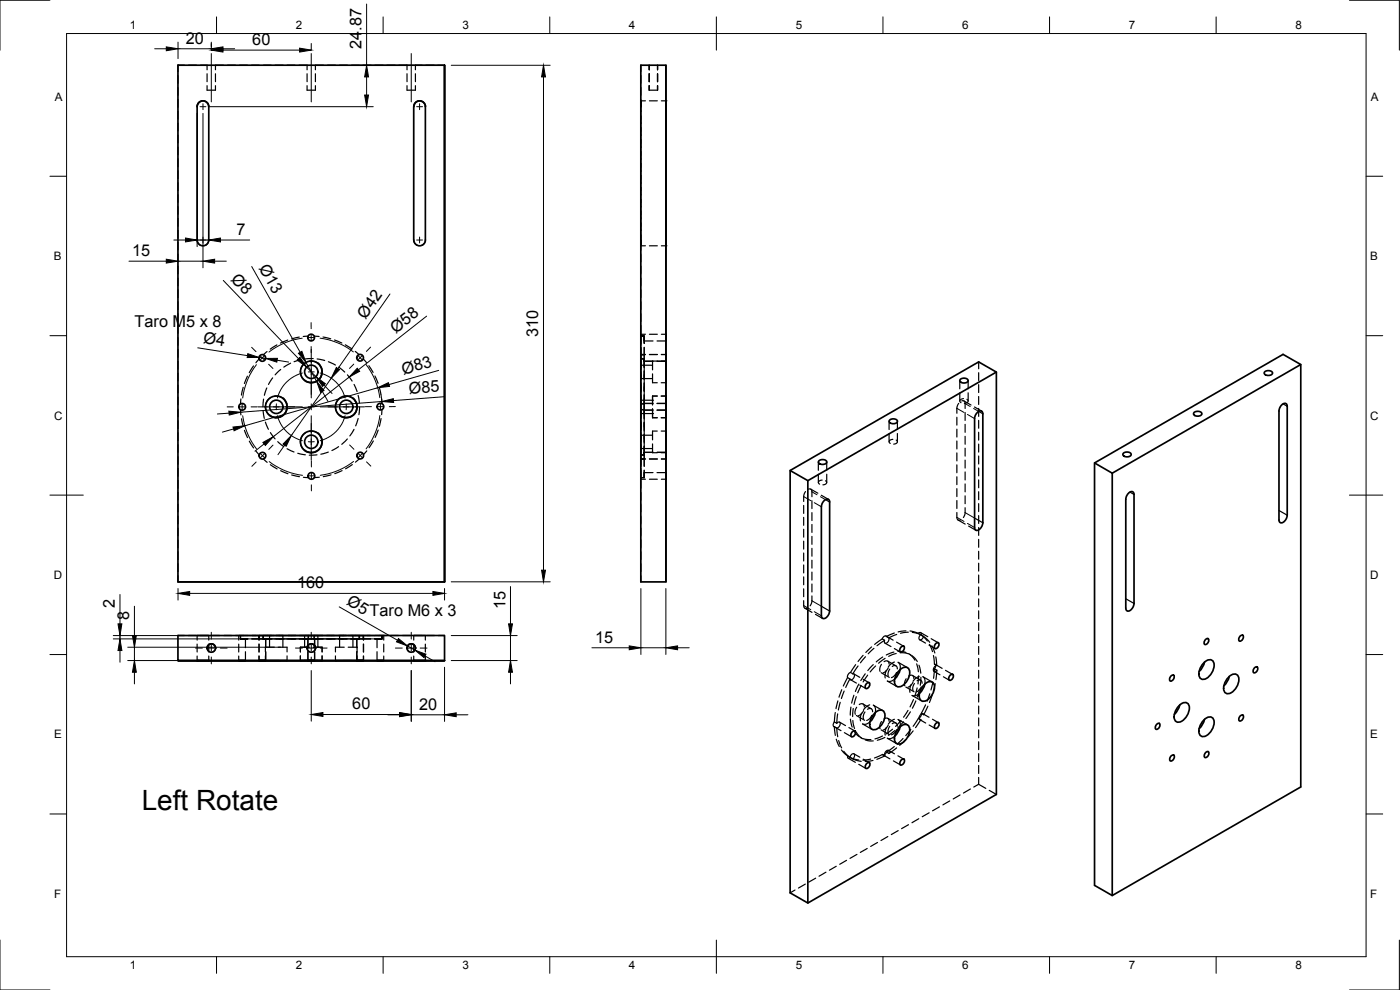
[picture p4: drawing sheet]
<svg xmlns="http://www.w3.org/2000/svg" width="420mm" height="297mm" viewBox="0 0 420 297" stroke-linecap="round" stroke-linejoin="round" font-family="sans-serif">
<defs><g id="words">
<text font-size="8.4" x="42.5" y="243.1">Left Rotate</text>
<g font-size="4.9">
<text x="55.8" y="13.1">20</text>
<text x="75.7" y="13.5">60</text>
<text x="108.5" y="14.7" transform="rotate(-90 108.5 14.7)">24.87</text>
<text x="70.9" y="70.5">7</text>
<text x="39.7" y="76.8">15</text>
<text x="69.1" y="84" transform="rotate(46 69.1 84)">Ø8</text>
<text x="77.6" y="80.3" transform="rotate(61 77.6 80.3)">Ø13</text>
<text x="109.7" y="95.9" transform="rotate(-55 109.7 95.9)">Ø42</text>
<text x="40.4" y="98">Taro M5 x 8</text>
<text x="118.7" y="100.1" transform="rotate(-38 118.7 100.1)">Ø58</text>
<text x="161.5" y="101.1" transform="rotate(-90 161.5 101.1)">310</text>
<text x="60.9" y="102.9" transform="rotate(9 60.9 102.9)">Ø4</text>
<text x="121.1" y="112.4" transform="rotate(-16 121.1 112.4)">Ø83</text>
<text x="122.8" y="118.2" transform="rotate(-4 122.8 118.2)">Ø85</text>
<text x="89.2" y="176.5">160</text>
<text x="34.5" y="182.3" transform="rotate(-90 34.5 182.3)">2</text>
<text x="38.8" y="185.9" transform="rotate(-90 38.8 185.9)">8</text>
<text x="103.8" y="181.3" transform="rotate(30 103.8 181.3)">Ø5</text>
<text x="110.9" y="184.8">Taro M6 x 3</text>
<text x="151.7" y="182.7" transform="rotate(-90 151.7 182.7)">15</text>
<text x="178.6" y="192.8">15</text>
<text x="105.7" y="212.8">60</text>
<text x="125.8" y="212.9">20</text>
</g>
<g font-size="3.5">
<text x="39" y="8.8">1</text>
<text x="88.8" y="8.8">2</text>
<text x="138.8" y="8.8">3</text>
<text x="188.7" y="8.8">4</text>
<text x="238.8" y="8.8">5</text>
<text x="288.7" y="8.8">6</text>
<text x="338.8" y="8.8">7</text>
<text x="388.8" y="8.8">8</text>
<text x="16.4" y="30.2">A</text>
<text x="411.4" y="30.2">A</text>
<text x="16.2" y="78">B</text>
<text x="411.2" y="78">B</text>
<text x="16.2" y="125.9">C</text>
<text x="411.2" y="125.9">C</text>
<text x="16.2" y="173.7">D</text>
<text x="411.2" y="173.7">D</text>
<text x="16.2" y="221.6">E</text>
<text x="411.2" y="221.6">E</text>
<text x="16.2" y="269.4">F</text>
<text x="411.2" y="269.4">F</text>
<text x="39" y="290.8">1</text>
<text x="88.8" y="290.8">2</text>
<text x="138.8" y="290.8">3</text>
<text x="188.7" y="290.8">4</text>
<text x="238.8" y="290.8">5</text>
<text x="288.7" y="290.8">6</text>
<text x="338.8" y="290.8">7</text>
<text x="388.8" y="290.8">8</text>
</g>
</g></defs>
<!-- layer: Visible -->
<g fill="none" stroke="#000" stroke-width=".51">
<path d="M133.4 19.6h-80v155h80M133.4 19.6v155zM192.3 19.6h7.6v155h-7.6zM199.9 19.6v155M59.7 30.8a1.75 1.75 0 0 1 1.9-.4 1.75 1.75 0 0 1 1.1 1.6v40a1.75 1.75 0 0 1-1.8 1.8 1.75 1.75 0 0 1-1.7-1.8v-40zM127.7 32v40M127.7 32a1.76 1.76 0 0 0-1.8-1.7 1.76 1.76 0 0 0-1.7 1.7v40a1.75 1.75 0 0 0 1.7 1.8 1.75 1.75 0 0 0 1.8-1.8M199.9 32v40M199.9 30.3v1.7zM199.9 72v1.8zM84.9 119.5a3.2 3.2 0 0 1 .6 4.6 3.2 3.2 0 0 1-4.6 .5M95.4 109a3.2 3.2 0 0 1 .6 4.6 3.2 3.2 0 0 1-4.6 .5"/>
<path d="M105.9 119.5a3.2 3.2 0 0 1 .6 4.6 3.2 3.2 0 0 1-4.6 .5M199.9 108.4v6.4M199.9 106.4v2zM199.9 100.3v2zM199.9 106.3v2zM288.1 113.9a1.54 1.54 0 0 1 2.5 .3 1.45 1.45 0 0 1-2.6 0zM299 111.6v126.8l-56.6 32.5-5.3-3v-126.7l56.6-32.6 5.3 3-56.6 32.6M379.5 111.7a1.54 1.54 0 0 1 2.4 .2 1.45 1.45 0 0 1-2.5 0zM390.4 109.4v126.7l-56.6 32.6-5.3-3.1v-126.7l56.6-32.6 5.3 3.1-56.6 32.6M95.4 130a3.2 3.2 0 0 1 .6 4.6 3.2 3.2 0 0 1-4.6 .5M199.9 121.1v-2.3v6.5v-2.2M199.9 135.7v2z"/>
<path d="M199.9 121.1v2zM199.9 121v2zM199.9 129.3v6.4M245.7 138.3a1.54 1.54 0 0 1 2.4 .3 1.45 1.45 0 0 1-2.5 0zM266.9 126.1a1.54 1.54 0 0 1 2.4 .3 1.45 1.45 0 0 1-2.5 0zM328.5 138.9l5.3 3.1v126.7M337.1 136.1a1.54 1.54 0 0 1 2.4 .3 1.45 1.45 0 0 1-2.5 0zM358.3 123.9a1.54 1.54 0 0 1 2.4 .2 1.45 1.45 0 0 1-2.5 0zM383.8 123.3v32.7M386.3 121.9a.75 .75 0 0 0-.4-.8 .75 .75 0 0 0-.8 .1l-.8 .7-.5 1.4M386.3 121.9v32.7l-.5 1.4a1.05 1.05 0 0 1-.8 .9 1.05 1.05 0 0 1-1.1-.5l-.1-.4M199.9 141.8v2z"/>
<path d="M237.1 141.2l5.3 3v126.7M246.5 152v32.7a.75 .75 0 0 0 .4 .8 .75 .75 0 0 0 .8-.1l.8-.7 .5-1.4M249 150.6a.75 .75 0 0 0-.4-.8 .75 .75 0 0 0-.9 .1l-.7 .7-.5 1.4M249 150.6v32.7M292.5 158.3v-32.7l.5-1.5a1.05 1.05 0 0 1 .8-.8 1.05 1.05 0 0 1 1.1 .4l.1 33.1-.6 1.5a1.05 1.05 0 0 1-.8 .8 1.05 1.05 0 0 1-1.1-.4v-.4M338.7 147.9a.9 .9 0 0 1 1.6 0v33.2l-.5 1.4a1.05 1.05 0 0 1-.8 .8 1.05 1.05 0 0 1-1.1-.4v-33.1l.2-1zM53.4 174.6h80M53.4 198.2h80h-80v-7.5h80v7.5M59.2 198.2h3.5M62.2 194.4a1.26 1.26 0 0 1 1.2-1.2 1.26 1.26 0 0 1 1.3 1.2M71.7 198.2h2zM77.7 198.2h2z"/>
<path d="M79.7 198.2h6.5M92.2 194.4a1.26 1.26 0 0 1 1.2-1.2 1.26 1.26 0 0 1 1.3 1.2M92.4 198.2h2zM92.5 198.2h2zM94.4 198.2h2.3h-6.5h2.2M107.1 198.2h2zM107.1 198.2h-6.4M113.2 198.2h2zM122.2 194.4a1.26 1.26 0 0 1 1.2-1.2 1.26 1.26 0 0 1 1.3 1.2M124.2 198.2h3.5M270.4 194.1l.8-.2a1.16 1.16 0 0 1-1 1.7l-.1-.8zM280.8 193.1l.8-.3a1.16 1.16 0 0 1-1 1.8l-.2-.8z"/>
<path d="M361.1 199.1a1.92 1.92 0 0 1 3.1-.6 4.4 4.4 0 0 1-3.1 5.4 1.6 1.6 0 0 1-1.2-2.3l.4-1.3zM361.5 198.7l-.6 1.5-1 1.3M361.8 191.9l.8-.3a1.16 1.16 0 0 1-1 1.8l-.2-.8zM372.2 190.9l.8-.3a1.16 1.16 0 0 1-1 1.7l-.2-.8zM255.8 219.6l.8-.3a1.16 1.16 0 0 1-1 1.7l-.2-.8zM260.1 205.1l.7-.3a1.16 1.16 0 0 1-1 1.8l-.1-.8zM262.3 214.2a1.92 1.92 0 0 1 3.1-.6 4.4 4.4 0 0 1-3.1 5.4 1.6 1.6 0 0 1-1.2-2.3l.4-1.3zM262.7 213.8l-.6 1.5-1 1.3M269.7 201.3a1.92 1.92 0 0 1 3.1-.5 4.4 4.4 0 0 1-3.1 5.3 1.6 1.6 0 0 1-1.2-2.3l.4-1.3zM269.7 218.5a1.92 1.92 0 0 1 3.1-.6 4.4 4.4 0 0 1-3.1 5.4 1.6 1.6 0 0 1-1.2-2.3l.4-1.3zM270.1 200.9l-.6 1.5-1 1.3M270.1 218.1l-.6 1.5-1 1.3"/>
<path d="M277.2 205.6a1.92 1.92 0 0 1 3-.5 4.4 4.4 0 0 1-3.1 5.3 1.6 1.6 0 0 1-1.2-2.3l.5-1.3zM277.6 205.2l-.6 1.6-1 1.2M280.9 217.1l.7-.3a1.16 1.16 0 0 1-1 1.7l-.1-.8zM285.2 202.6l.7-.3a1.16 1.16 0 0 1-1 1.8l-.1-.8zM347.1 217.3l.8-.2a1.16 1.16 0 0 1-1 1.7l-.1-.8zM351.4 202.8l.8-.2a1.16 1.16 0 0 1-1 1.7l-.2-.8zM353.7 211.9a1.92 1.92 0 0 1 3-.5 4.4 4.4 0 0 1-3.1 5.3 1.6 1.6 0 0 1-1.2-2.3l.5-1.3zM354.1 211.5l-.6 1.5-1.1 1.3M361.1 216.3a1.92 1.92 0 0 1 3.1-.6 4.4 4.4 0 0 1-3.1 5.3 1.6 1.6 0 0 1-1.2-2.3l.4-1.3zM361.5 215.8l-.6 1.6-1 1.2M368.5 203.4a1.92 1.92 0 0 1 3.1-.6 4.4 4.4 0 0 1-3.1 5.4 1.6 1.6 0 0 1-1.2-2.3l.4-1.3zM368.9 203l-.6 1.5-1 1.3"/>
<path d="M372.2 214.8l.8-.2a1.16 1.16 0 0 1-1 1.7l-.2-.8zM376.5 200.4l.8-.3a1.16 1.16 0 0 1-1 1.7l-.2-.8zM260.1 229.1l.8-.3a1.16 1.16 0 0 1-1 1.7l-.2-.8zM270.5 228l.8-.2a1.16 1.16 0 0 1-1 1.7l-.2-.8zM351.5 226.8l.7-.2a1.16 1.16 0 0 1-1 1.7l-.1-.8zM361.8 225.8l.8-.3a1.16 1.16 0 0 1-1 1.8l-.2-.8z"/>
<circle cx="78.7" cy="107.4" r="1.01"/>
<circle cx="93.4" cy="101.3" r="1.01"/>
<circle cx="93.4" cy="111.6" r="2"/>
<circle cx="93.4" cy="111.6" r="3.2"/>
<circle cx="108.1" cy="107.3" r="1.01"/>
<circle cx="72.7" cy="122.1" r="1.01"/>
<circle cx="78.8" cy="136.7" r="1.01"/>
<circle cx="82.9" cy="122.1" r="2"/>
<circle cx="82.9" cy="122.1" r="3.2"/>
<circle cx="93.4" cy="132.6" r="2"/>
<circle cx="93.4" cy="132.6" r="3.2"/>
<circle cx="103.9" cy="122.1" r="2"/>
<circle cx="103.9" cy="122.1" r="3.2"/>
<circle cx="108.1" cy="136.7" r="1.01"/>
<circle cx="114.2" cy="122" r="1.01"/>
<circle cx="93.5" cy="142.8" r="1.01"/>
<circle cx="63.4" cy="194.4" r="1.26"/>
<circle cx="93.4" cy="194.4" r="1.26"/>
<circle cx="123.4" cy="194.4" r="1.26"/>
</g>
<!-- layer: Hidden -->
<g fill="none" stroke="#000" stroke-width=".36">
<path d="M55.4 19.6h-2v1.9M56.6 19.6h2.4M60.2 19.6h1.9v1.3M67.1 19.6h-2.4v1.3M68.3 19.6h2.4M71.9 19.6h2.3M75.4 19.6h2.4M79 19.6h2.4M82.6 19.6h2.4M86.1 19.6h2.4M89.7 19.6h2.5v1.3M97.1 19.6h-2.4v1.3"/>
<path d="M98.3 19.6h2.4M101.9 19.6h2.3M105.4 19.6h2.4M109 19.6h2.4M112.6 19.6h2.4M116.1 19.6h2.4M119.7 19.6h2.5v1.3M126.7 19.6h-2v1.3M127.8 19.6h2.4M131.4 19.6h2M192.3 19.6v1.9M194.8 19.6v1.3"/>
<path d="M197.3 19.6v1.3M53.4 22.7v2.3M53.4 26.2v2.4M53.4 29.8v2.4M53.4 33.4v2.4M53.4 36.9v2.4M62.1 25.7v1.4h2.6v-1.4M62.1 22.1v2.4M64.7 22.1v2.4M92.2 25.7v1.4h2.5v-1.4M92.2 22.1v2.4M94.7 22.1v2.4"/>
<path d="M122.2 25.7v1.4h2.5v-1.4M122.2 22.1v2.4M124.7 22.1v2.4M192.3 30.3v1.7zM192.3 30.3h1.4M192.3 22.7v2.3M192.3 26.2v2.4M192.3 29.8v42.2M194.8 25.7v1.4h2.5v-1.4M194.8 22.1v2.4M194.9 30.3h2.4M197.3 22.1v2.4"/>
<path d="M198.5 30.3h1.4M53.4 40.5v2.4M53.4 44.1v2.4M53.4 47.7v2.3M53.4 51.2v2.4M53.4 54.8v2.4M53.4 58.4v2.4M53.4 61.9v2.4M53.4 65.5v2.4M53.4 69.1v2.4M53.4 72.7v2.3M53.4 76.2v2.4"/>
<path d="M53.4 79.8v2.4M59.2 72l.2 .9 .9 .7M62.7 72l-.3 .9-.9 .7M124.2 72l.3 1 .8 .6M127.7 72l-.3 1-.9 .6M192.3 72v1.8zM192.3 73.8h1.4M192.3 72.7v2.3M192.3 76.2v2.4M192.3 79.8v2.4M194.9 73.8h2.4M198.5 73.8h1.4"/>
<path d="M53.4 83.4v2.4M53.4 87v2.3M53.4 90.5v2.4M53.4 94.1v2.4M53.4 97.7v2.4M192.3 83.4v2.4M192.3 87v2.3M192.3 90.5v2.4M192.3 94.1v2.4M192.3 97.7v2.4M53.4 101.2v2.4M53.4 104.8v2.4"/>
<path d="M53.4 108.4v2.4M53.4 112v2.3M53.4 115.5v2.4M53.4 119.1v2.4M72.3 119.7l-.1 1.5M73 116.2l-.5 2.3M74.3 112.9l-1 2.2M76.1 109.8l-1.3 2M77.8 107.7l-1 1.1M79.1 119.7l-.2 2.4M80.1 116.4l-.8 2.2M80.1 105.5l-1.1 1"/>
<path d="M81.2 119.3l-.9 .8-.5 1M81.8 113.4l-1.2 1.9M82.3 118.9h1.2l1.4 .6M83.1 103.5l-2 1.3M84.2 110.9l-1.6 1.6M86.4 102l-2.2 .9M87.2 109l-2 1.2M89.8 101.1l-2.3 .6M90.2 111.8l.3 1.2 .9 1.2M90.5 107.9l-2.2 .6M91.7 108.8l-.9 .8-.5 1M92.5 100.8l-1.5 .2"/>
<path d="M92.8 108.4h1.2l1.4 .6M94 107.6l-2.3 .1M94.3 100.8l1.5 .2M95.2 107.7l2.3 .5M96.9 101.1l2.4 .5M98.6 108.5l2.1 1M100.4 102l2.2 .9M101.6 110.2l1.9 1.4M102.2 119.3l-.9 .8-.5 1M103.3 118.9h1.2l1.4 .6M103.7 103.4l2 1.3M104.3 112.5l1.4 1.8"/>
<path d="M106.3 115.3l.9 2.2M106.6 105.4l1.2 1M107.5 118.6l.3 2.3M109 107.7l1 1.1M110.7 109.7l1.3 2M112.5 112.8l1 2.2M113.8 116.1l.5 2.4M114.5 119.6l.1 1.5M192.3 106.5v1.2M192.3 112.2v1.4M192.3 119.1v2.4v-1.4h3.5M192.3 100.3v.5z"/>
<path d="M192.3 119.7v4.8M192.3 116v4.9M192.3 112.4v4.8M192.3 108.8v4.8M192.3 110v-2.4h1v2.4M192.3 106.4v1.3M192.3 118.6v2.5M192.3 117.4v-2.4v2.4M192.3 111.4v2.4M192.3 107.7v2.5M192.3 104.2v2.2M192.3 100.8v2.2"/>
<path d="M192.3 107.7v2.6M192.3 111.5v2.4M192.3 118.6v2.6M192.3 104.3v2.2M192.3 113.6h3.5M192.3 106.4h1.4M192.3 100.3h1.4M192.3 106.3h1.4M192.3 101.2v2.4M192.3 104.8v2.4M192.3 108.4v2.4M192.3 112v2.3"/>
<path d="M192.3 115.5v2.4M192.3 107.7h1M192.3 106.5h1M193.3 106.5v1.9v-.7M193.3 100.8v1.5zM193.3 104.2v4.1v-.6M193.3 118.6v2.5M193.3 117.4v-2.4v2.4M193.3 111.4v2.4M193.3 107.7v2.5M193.3 100.8v2.2zM193.3 104.3v2.2"/>
<path d="M193.3 107.7v2.6M193.3 111.5v2.4M193.3 118.6v2.6M193.3 119.7v4.8M193.3 116v4.9M193.3 112.4v4.8M193.3 108.8v4.8M193.3 100.8h-1h1M193.3 108.4l6.6-.1-2.7 .1M193.3 108.4h2.7M193.3 102.3h2.7M194.9 106.4h2.4"/>
<path d="M194.9 100.3h2.4M194.9 106.3h2.4M195.8 109.6h-3.5v1.4M195.8 112.2v2.6h1.5M195.8 108.3v2.7M197.2 102.3h2.7M197.3 118.8h-1.5v2.7M198.4 114.8h1.5M198.4 118.8h1.5M198.5 106.4h1.4M198.5 100.3h1.4M198.5 106.3h1.4"/>
<path d="M288 114.2v2.5M288 117.9v2.4M289.2 119.6a.75 .75 0 0 0-.9 .2 .75 .75 0 0 0 0 .9l.1 .1M290.2 119.8a.64 .64 0 0 1 .3 .8 .64 .64 0 0 1-.8 .4h-.3M290.6 114.2v2.5M290.6 117.9v2.4M293.7 108.6v2M293.7 111.8v2.4M293.7 115.4v2.4M293.7 119v2.4M53.4 122.7v2.4M53.4 126.2v2.4"/>
<path d="M53.4 129.8v2.4M53.4 133.4v2.4M53.4 137v2.3M72.2 123l.1 1.5M72.5 125.7l.5 2.3M73.4 129.1l.9 2.2M74.8 132.4l1.3 2M76.8 135.3l1 1.2M79 123.2l.3 2.3M79 137.7l1.2 1M79.7 126.6l.9 2.2M79.7 122.3l.3 1.2 .9 1.2"/>
<path d="M81.1 139.4l2.1 1.3M81.2 129.8l1.3 1.9M83.4 132.5l1.8 1.5M86.1 134.6l2.1 1M89.4 136l2.3 .5M90.2 132.8l.3 1.2 .9 1.2M91.7 129.8l-.9 .8-.5 1M92.8 129.4h1.2l1.4 .6M95.1 136.5l-2.3 .1M98.5 135.6l-2.2 .7M100.7 122.3l.3 1.2 .9 1.2M101.6 134l-2 1.2"/>
<path d="M104.2 131.7l-1.6 1.6M105.7 139.4l-2 1.3M106.2 128.8l-1.2 2M107.5 125.6l-.8 2.2M107.9 137.7l-1.2 1M107.9 122.1l-.2 2.3M110.1 135.3l-1 1.1M112 132.3l-1.2 2M113.5 129l-.9 2.2M114.4 125.6l-.6 2.3M114.6 122.9l-.1 1.5M192.3 130.6v1.4"/>
<path d="M192.3 133.2v1.4h3.5M192.3 136.4v1.3M192.3 121.2v1.8M192.3 125.7v2.4M192.3 126.9v4.8M192.3 130.5v4.9M192.3 134.2v2.4h1v-2.4M192.3 123.3v2.4M192.3 137.7v2.2v-2.2M192.3 121.1v1.8M192.3 136.5v1.2M192.3 123v2.6"/>
<path d="M192.3 129.1v-2.3v2.3M192.3 130.3v2.4M192.3 133.9v2.5zM192.3 130.3v2.3M192.3 122.9v2.6M192.3 130.6h3.5M192.3 137.7h1.4M192.3 123h3.7M192.3 126.2v2.4M192.3 129.8v2.4M192.3 133.4v2.4M192.3 137v2.3"/>
<path d="M192.3 136.4h1M192.3 121.1h1M192.3 122.9h1M193.3 135.7v4.2zM193.3 121.2v4.4M193.3 121.1v1.8M193.3 133.8v2.6zM193.3 130.3v2.3M193.3 129.1v-2.4v2.4M193.3 122.9v2.6M193.3 130.3v2.4M193.3 125.7v2.4"/>
<path d="M193.3 126.9v4.8M193.3 130.5v4.9M193.3 123.3v2.4M193.3 135.7h2.7M193.3 121.1h2.7M193.3 123.1h2.7M193.3 121h2.7M194.9 137.7h2.4M195.8 124.1h-3.5v-1.4v2.4M195.8 133.2v2.6h1.5M195.8 122.7v2.6h1.5M197.2 135.7h2.7l-1.5 .1"/>
<path d="M197.2 121.1h2.7v2h-2.7M197.2 121h2.7M197.2 123h2.7M197.3 129.3h-1.5v2.7M198.4 129.3h1.5M198.4 125.3h1.5M198.5 137.7h1.4M245.6 138.6v2.5M248.1 138.6v2.5M266.8 126.4v2.5M266.8 130.1v2.4M267.9 131.8a.71 .71 0 0 0-.9 .3 .71 .71 0 0 0 .2 .9"/>
<path d="M269 132a.62 .62 0 0 1 .3 .8 .62 .62 0 0 1-.8 .4l-.3 .1M269.3 126.4v2.5M269.3 130.1v2.4M287.2 125.2v2.4M287.2 128.8v2.3M287.2 132.3v2.4M287.2 135.9v2.4M287.2 139.5v2.3M287.7 121l-.5 1.2v1.8M288.6 120.3a.71 .71 0 0 1 .8 .1 .71 .71 0 0 1 .2 .7v1.5M289.3 120.3l2.1 1.2M289.6 123.8v2.3"/>
<path d="M289.6 127.3v2.4M289.6 130.9v2.4M289.6 134.5v2.3M289.6 138.1v2.3M292.5 122.1l2.1 1.2M293.7 122.5v2.4M293.7 126.1v2.4M293.7 129.7v2.4M293.7 133.3v2.3M293.7 136.8v2.4M53.4 140.5v2.4M53.4 144.1v2.4"/>
<path d="M53.4 147.7v2.4M53.4 151.3v2.3M53.4 154.8v2.4M53.4 158.4v2.4M84.2 141.2l2.2 .9M87.5 142.5l2.4 .5M91.1 143.2l1.5 .1M95.8 143.2l-1.5 .1M99.3 142.5l-2.3 .5M102.7 141.2l-2.2 .9M192.3 143.3v.5zM192.3 141.1v2.2"/>
<path d="M192.3 143.8h1.4M192.3 140.5v2.4M192.3 144.1v2.4M192.3 147.7v2.4M192.3 151.3v2.3M192.3 154.8v2.4M192.3 158.4v2.4M192.3 143.3h1M193.3 141.8v1.5zM193.3 141.1v2.2M193.3 141.8h2.7M194.9 143.8h2.4"/>
<path d="M197.2 141.8h2.7M198.5 143.8h1.4M241.2 151.6v2.4M241.2 155.2v2.4M241.2 158.8v2.4M241.7 147.5l-.5 1.2v1.8M242.7 146.8a.71 .71 0 0 1 .7 0 .71 .71 0 0 1 .3 .8v1.4M243.3 146.8l2.1 1.2M243.7 150.2v2.4M243.7 153.8v2.4M243.7 157.4v2.4M245.6 142.3v2.4"/>
<path d="M246.5 148.6l2.1 1.2M246.7 144a.75 .75 0 0 0-.8 .3 .75 .75 0 0 0-.1 .9l.2 .1M247.7 144.3a.62 .62 0 0 1 .4 .7 .62 .62 0 0 1-.8 .4l-.3 .1M248.1 142.3v2.4M287.2 153.8v1.4a.74 .74 0 0 0 .2 .8 .74 .74 0 0 0 .8 0M287.2 143.1v2.3M287.2 146.6v2.4M287.2 150.2v2.4M287.5 156l2.2 1.3M289.6 152.3v1.8l-.5 1.2M289.6 141.6v2.4M289.6 145.2v2.4"/>
<path d="M289.6 148.8v2.3M290.7 157.8l2.1 1.3M293.7 140.4v2.4M293.7 144v2.4M293.7 147.5v2.4M293.7 151.1v2.4M293.7 154.7v2.4M293.7 158.3v2.3M53.4 162v2.4M53.4 165.6v2.3M53.4 169.1v2.4M53.4 172.7v1.9"/>
<path d="M192.3 162v2.4M192.3 165.6v2.3M192.3 169.1v2.4M192.3 172.7v1.9M241.2 162.4v2.3M241.2 165.9v2.4M241.2 169.5v2.4M241.2 173.1v2.4M241.2 176.7v2.3M243.7 178.8l-.1 1.7-.5 1.3M243.7 160.9v2.4M243.7 164.5v2.4"/>
<path d="M243.7 168.1v2.4M243.7 171.6v2.4M243.7 175.2v2.4M293.7 161.8v2.4M293.7 165.4v2.4M293.7 169v2.4M293.7 172.5v2.4M293.7 176.1v2.4M293.7 179.7v2.4M53.4 190.7h1.9M56.5 190.7h2.4M59.2 190.7h3.5"/>
<path d="M59.2 190.7v1.4M59.2 193.3v2.3M59.2 196.8v1.4M60.1 190.7h2.3M62.1 194.4l.2 .7 .5 .4M62.7 190.7v1.4M62.7 193.3v2.3M62.7 196.8v1.4M63.6 190.7h2.4M64.7 194.4l-.2 .7-.5 .5M67.2 190.7h2.4M70.8 190.7h2.4"/>
<path d="M71.6 190.7v1.4M71.6 193.3v2.3M71.6 196.8v1.4M71.7 190.7h.5zM72.2 191.7h1.5zM72.2 190.7h4.5M72.2 191.7h2.2zM72.2 190.7v1v-1M73.7 191.7v2.6M73.7 195.5v2.7M77.7 193.3v2.3M77.7 196.8v1.4"/>
<path d="M77.8 190.7h1.2M77.8 190.7h-2.2h2.2M77.8 190.7l-.1 1.4M77.8 191.7h-2.2h4.1h-.7M77.8 191.7h2h-.8M77.8 190.7v1M77.9 190.7h2.4M79 190.7h2.6M79 191.7h2.6M79 190.7v1M79.7 198.2h.1M79.7 194.2h2.6"/>
<path d="M79.7 191.7v6.5M79.8 191.7v2.6M79.8 195.5v2.7M80.1 190.7h4.8M80.1 191.7h4.8M81.3 190.7h-2.4v1h2.4M81.5 190.7h2.4M82.3 190.7h-1.4v3.5M82.8 190.7h2.4M82.8 191.7h2.4M83.5 190.7h1.4M83.5 194.2h2.6v1.4"/>
<path d="M83.7 190.7h4.9M83.7 191.7h4.9M84.9 190.7v3.5M85.1 190.7h2.4M86.1 196.8v1.4M86.3 190.7h2.5h-2.4M86.3 191.7h2.5h-2.4M87.4 190.7h2.4M87.4 191.7h2.4M88.6 190.7h11.9M89.8 190.7h9.6M89.8 191.7h2.4"/>
<path d="M89.9 190.7h2.6M89.9 191.7h2.6M90 190.7h2.6M90 191.7h2.6M90.1 196.8v1.4M91 191.7h4.8M92.2 194.4l.2 .7 .4 .4M92.4 195.5v2.7h2v-2.7M92.4 191.7v2.6M92.4 195.5v2.7M92.5 191.7h1.8M92.5 190.7h1.8"/>
<path d="M92.5 190.7v1M92.6 191.7h1.7M92.6 190.7h1.7M92.6 190.7v1M92.8 190.7h-1.4v3.5M92.8 194.2h-2.7v1.4M94 190.7h1.4v3.5M94 194.2h2.7v1.4M94.3 190.7h2.5M94.3 191.7h2.5M94.3 190.7v1M94.3 190.7h2.6"/>
<path d="M94.3 191.7h2.6M94.4 191.7v2.6M94.4 195.5v2.7M94.6 191.7h4.8M94.7 194.4l-.2 .7-.5 .5M96.7 196.8v1.4M98 190.7h2.4M98 191.7h2.4M98.1 191.7h2.4M98.2 190.7h2.4M98.2 191.7h2.4M99.4 190.7h2.3"/>
<path d="M100.7 190.7h2.4M100.7 191.7h2.4M100.7 196.8v1.4M101.6 190.7h2.4M101.6 191.7h2.4M101.7 190.7h2.4M101.7 191.7h2.4M101.9 190.7h4.8M101.9 191.7h4.8M101.9 190.7h1.4M101.9 190.7v3.5M102.9 190.7h2.4"/>
<path d="M103.3 194.2h-2.6v1.4M104.5 190.7h1.4v3.5M104.5 194.2h2.7M105.2 190.7h2.6M105.2 191.7h2.6M105.2 190.7h2.7M105.2 191.7h2.7M105.5 190.7h2.4M105.5 191.7h2.4M106.5 190.7h2.4M107.1 191.7v2.6M107.1 191.7l.1 6.5-.1-2.7"/>
<path d="M107.8 191.7h-.7h4.2h-4.2h.8M107.8 190.7h1.2M107.8 190.7v1M107.9 190.7h1.2M107.9 190.7v1M109 190.7h2.2h-2.1M109 190.7l.1 1.4M109.1 193.3v2.3M109.1 196.8v1.4M109.1 190.7v1.4M110.1 190.7h4.5M112.4 190.7h2.2"/>
<path d="M112.4 191.7h2.2h-2.1M113.2 191.7h1.4zM113.2 191.7v2.6M113.2 195.5v2.7M113.6 190.7h2.4M114.6 190.7h.5zM114.6 191.7v-1v1M115.2 190.7v1.4M115.2 193.3v2.3M115.2 196.8v1.4M117.2 190.7h2.4M120.8 190.7h2.4"/>
<path d="M122.2 194.4l.1 .7 .5 .4M124.2 190.7h3.5M124.2 190.7v1.4M124.2 193.3v2.3M124.2 196.8v1.4M124.4 190.7h2.3M124.7 194.4l-.2 .7-.5 .5M127.7 190.7v1.4M127.7 193.3v2.3M127.7 196.8v1.4M127.9 190.7h2.4M131.5 190.7h1.9"/>
<path d="M241.2 180.2v1.5a.73 .73 0 0 0 .3 .7 .73 .73 0 0 0 .7 .1M241.6 182.5l2.1 1.2M244.7 184.3l2.2 1.3M256.8 199.4l-1.6 2.4M257.5 199.8l-1.6 2.4M259 196.6l-1.5 1.9M259.8 197l-1.6 1.9M261.6 194.1l-1.8 1.7M262.1 199.4l-1.7 1.8M262.3 194.5l-1.7 1.7M262.8 199.8l-1.7 1.8M264.5 199.3a2.49 2.49 0 0 0-.4 2.2"/>
<path d="M264.8 191.7l-2.3 1.6M264.8 191.7l.7 .4M264.9 197.1l-1.9 1.5M265.3 198.5a.9 .9 0 0 1 1-.2 .9 .9 0 0 1 .5 1M265.5 192.1l-2.3 1.6M265.6 193l1.8 1M265.6 197.5l-1.9 1.5M265.9 190.8l2.1 1.3M266 191a.83 .83 0 0 0-1.2 .7M266 191l.7 .4M266.4 198.4l2.5 1.4M266.7 191.4a1.07 1.07 0 0 1-.1 1.1 1.07 1.07 0 0 1-1.1 .4v-.8"/>
<path d="M267.8 200a.88 .88 0 0 1 1-.2 .88 .88 0 0 1 .5 .9M268.3 195.7l-2.3 .8M268.4 189.9l-2.4 1.1M268.4 194.6l1.8 1M268.4 198.6l-1 .6-.8 .9M269 196.1l-2.3 .8M269.1 192.7l2.1 1.2M269.1 190.4l-2.4 1M269.5 195.5l2.4 .3M269.5 198.7l2.9 1.6M269.6 198.8l.6 .9-.1 1.2M270.2 195.9l2.4 .3"/>
<path d="M271.9 189.3l-2.4 .3M272.6 189.7l-2.3 .3M272.7 196.1l.7 .4M272.9 196.3l1.7 1.8M273.1 189.3l2.5 .7M273.7 196.7l1.6 1.8M273.8 189.7l2.5 .7M275.1 199.2l.5 2.4M275.6 190l.1-.1a.49 .49 0 0 1 .7 0 .49 .49 0 0 1 .1 .6M275.6 190l.7 .4M275.8 199.6l.5 2.4M276 191.9l1.8 1.1"/>
<path d="M276.3 190.4l-.4 .7a.61 .61 0 0 0 .2 .9 .61 .61 0 0 0 .8-.5l.3-.6M276.3 189.8l2.1 1.2M276.5 190.5l1.8 1.8M276.5 190.5l.7 .4M277.2 190.9l1.8 1.8M278.8 193.6l1.8 1M279 193.3l.9 2.2M279.4 191.6l2.2 1.3M279.7 193.7l.9 2.2M280.1 196.7l.3 2.6M280.4 199.3a.82 .82 0 0 1 0 1.4M280.4 199.3l.7 .4"/>
<path d="M280.6 199.3l2.1 1.2M280.8 197.1l.3 2.6M281.1 199.7a1.13 1.13 0 0 0-.7 1.8l.8-.4M293.7 183.3v2.3M293.7 186.8v2.4M293.7 190.4v2.4M293.7 194v2.3M293.7 197.6v2.3M250.3 218l2.1 1.2M250.4 216.6l-.3 .5a.6 .6 0 0 0 .3 .9M250.4 218l.3 2.6M250.4 218l.7 .4"/>
<path d="M250.4 216.6l.7 .4M250.7 213.8l-.3 2.8M251.1 217l.1-.1a.6 .6 0 0 1 1 0 .6 .6 0 0 1-.2 .9l-.9 .6M251.1 218.4l.3 2.7M251.4 214.2l-.3 2.8M251.5 210.3l-.6 2.3M251.9 216.7l1.8 1M252.2 210.7l-.6 2.3M252.6 206.9l-.8 2.3M253.3 207.3l-.8 2.3M253.4 219.8l2.1 1.3M254.4 203.3l-1.3 2.5"/>
<path d="M254.4 203.3l.7 .4M254.8 218.3l1.8 1M255.1 203.7l-1.3 2.6M255.2 215.8l.6 2.4M255.2 203.9l1.8 1.1M255.2 201.8l-.7 .6-.1 .9M255.2 201.8l.7 .4M255.4 212.2l-.2 2.4M255.9 202.2a.76 .76 0 0 1 .6 .6 .76 .76 0 0 1-.4 .8 .57 .57 0 0 1-.5 .4 .57 .57 0 0 1-.5-.3M255.9 216.2l.6 2.4M256.1 212.6l-.2 2.4M256.2 202.2l1.8 1"/>
<path d="M256.3 208.6l-.7 2.4M256.3 219.3l.7 1 .9 .8M257 219.7l1.6 1.8M257 209l-.7 2.4M257 214.7l2.5 1.4M257.1 212.2a2.49 2.49 0 0 0-.4 2.1M257.7 205.3l-1 2.2M257.9 211.4a.89 .89 0 0 1 1-.2 .89 .89 0 0 1 .5 .9M258 205.6l1.8 1M258.4 205.7l-1 2.2M258.6 214l-.4 1.1v1.2M258.8 217.2l2.9 1.6"/>
<path d="M259 211.2l2.5 1.4M259.1 203.8l1.7 1.1M259.2 213.2l-.6 .9-1 .6M259.6 213.6a2.49 2.49 0 0 0-.4 2.1M259.7 202.2l-1.4 2M260.3 212.8a.9 .9 0 0 1 1.1-.2 .9 .9 0 0 1 .5 1M260.4 202.6l-1.4 2M261 211.5l-1.1 .6-.7 .8M261.1 216.6l-1.1 .7-1.1-.1M261.6 214.6l-.8 1.2-.7 .4M262.1 211.6l2.8 1.6M262.1 211.6l.6 .9v1.3"/>
<path d="M264.4 201.8l2.5 1.4M264.4 219l2.5 1.4M264.5 216.5a2.52 2.52 0 0 0-.4 2.1M265.3 215.7a.89 .89 0 0 1 1.1-.2 .89 .89 0 0 1 .4 1M266 201.1l-.3 1.1v1.2M266 218.3l-.3 1.1v1.2M266.3 204.3l2.8 1.7M266.4 215.5l2.5 1.4M266.6 200.3l-.9 1.2-.7 .4M266.6 217.5l-.9 1.2-.7 .3M267 200.8a2.46 2.46 0 0 0-.4 2.1M267 217.9a2.46 2.46 0 0 0-.4 2.2"/>
<path d="M267.8 217.1a.88 .88 0 0 1 1-.2 .88 .88 0 0 1 .5 1M267.9 218.8l-2 1.4M268.4 215.8l-1 .6-.8 .8M268.5 203.7l-1.1 .7h-1.1M268.6 219.2l-2 1.4M269.1 201.8l-.6 .9-1 .6M269.1 218.9l-.6 .9-1 .7M269.5 215.9l2.9 1.6M269.6 215.9l.6 .9-.1 1.3M270.4 216.2l-1.6 1.8M271.1 216.6l-1.6 1.8M271.8 206.1l2.5 1.5"/>
<path d="M271.9 203.7a2.39 2.39 0 0 0-.4 2.1M272.5 213.2l-1.3 2M272.7 202.8a.88 .88 0 0 1 1.1-.2 .88 .88 0 0 1 .5 1M273.2 213.6l-1.3 2M273.3 218.9l-1.5 1.8M273.4 205.4l-.3 1.1v1.2M273.7 208.6l2.8 1.7M273.9 202.7l2.4 1.4M274 204.7l-.6 .9-.9 .6M274 219.3l-1.5 1.8M274.2 209.9l-1.1 2.2M274.4 205.1a2.39 2.39 0 0 0-.4 2.1"/>
<path d="M274.8 210.3l-1 2.2M275.2 204.3a.89 .89 0 0 1 1-.2 .89 .89 0 0 1 .5 .9M275.3 206.4l-.7 2.4M275.6 215.5l-1.6 2.4M275.6 215.5l.8 .4M275.7 202.8l-.2 2.4M275.9 202.9l-1.1 .6-.8 .9M275.9 208l-1.1 .7h-1M275.9 206.8l-.6 2.4M276 215.9l1.8 1M276.4 215.9l-1.6 2.4M276.4 203.2l-.2 2.4"/>
<path d="M276.5 206.1l-.6 .9-.9 .6M276.5 214l-.1 .8-.8 .7M276.5 214l.7 .4M276.9 203l2.9 1.6M277 203.1l.6 .9-.1 1.2M277 214.2l1.8 1M277.2 214.4a.72 .72 0 0 0-.8-.2 .72 .72 0 0 0-.5 .7v.2a.54 .54 0 0 0-.1 .6 .54 .54 0 0 0 .6 .2M277.8 211.5l-1.3 2.5M278.5 211.9l-1.3 2.5M278.8 217.5l1.8 1.1M279 208.2l-.8 2.2M279.8 208.6l-.9 2.2"/>
<path d="M279.8 215.8l1.8 1M280 204.7l-.6 2.3M280.3 201.5l1.8 1M280.4 200.7l-.2 2.8M280.4 200.7l.8 .4M280.7 205.1l-.6 2.3M281.2 201.1l-.3 2.8M283.1 203.1l1.8 1M283.8 201.1l2.1 1.3M293.7 201.1v2.4M293.7 204.7v2.4M293.7 208.3v2.3"/>
<path d="M293.7 211.8v2.4M293.7 215.4v2.4M293.7 219v2.4M251 221.8l.9 2.2M251.7 222.2l.9 2.2M252.5 225l1.9 1.8M253.2 225.4l1.9 1.8M254.4 226.8a.5 .5 0 0 0 .2 .7 .5 .5 0 0 0 .6-.2M254.4 226.8l.7 .4M254.6 227.5l2.1 1.2M255.1 227.2l.2-.5a.65 .65 0 0 1 1-.5 .65 .65 0 0 1 0 1.1l-.4 .4 2.6 .7M255.2 227.3l2.5 .7"/>
<path d="M255.2 227.3l.7 .4M256.3 226.2l1.7 1M257.7 229.3l2.2 1.3M258.2 221.2l.7 .4M259 221.6l2.4 .3M259.1 227.8l1.8 1M259.7 222l2.4 .3M261.3 227.8l-2.3 .3M262 228.2l-2.3 .3M264.8 226.4l-2.4 1M264.8 226.4l.8 .4M264.9 220.8l-2.3 .9"/>
<path d="M264.9 226.5l2.2 1.2M265.6 226.8l-2.5 1M265.6 221.2l-2.3 .9M266.1 225.7l-.6 .7h-.7M266.1 225.7l.7 .4M266.3 221.5l2.8 1.6M266.7 225.1l1.7 1.1M266.8 226.1a.6 .6 0 0 0-.2-1 .6 .6 0 0 0-.8 .4l-.3 .7 .1 .6M268.1 228.3l2.2 1.2M268.4 224l-2.3 1.7M268.5 220.9l-1.1 .7-1.1-.1M269.1 224.4l-2.3 1.7"/>
<path d="M269.5 226.8l1.8 1M271 221.6l-1.7 1.6M271.7 222l-1.7 1.6M288.1 238.5l-2 1.2M291.2 236.7l-2 1.2M293.7 235.3l2.1 1.2M293.7 222.6v2.3M293.7 226.1v2.4M293.7 229.7v2.4M293.7 233.3v2M293.7 235.3l-1.5 .8M296.9 237.1l2.1 1.3"/>
<path d="M251 259.9l-2.1 1.2M254.1 258.1l-2.1 1.2M257.2 256.4l-2.1 1.1M260.3 254.6l-2.1 1.2M263.4 252.8l-2.1 1.2M266.4 251l-2 1.2M269.6 249.2l-2.1 1.2M272.6 247.4l-2 1.2M275.7 245.6l-2 1.3M278.8 243.9l-2 1.2M281.9 242.1l-2 1.2M285 240.3l-2 1.2"/>
<path d="M238.6 267l-1.5 .9M241.7 265.3l-2.1 1.2M244.8 263.5l-2.1 1.2M247.9 261.7l-2.1 1.2"/>
</g>
<g fill="#000">
<circle cx="53.4" cy="19.6" r=".18"/>
<circle cx="199.9" cy="30.3" r=".18"/>
<circle cx="199.9" cy="73.8" r=".18"/>
<circle cx="84.9" cy="119.5" r=".18"/>
<circle cx="91.4" cy="114.2" r=".18"/>
<circle cx="95.4" cy="109" r=".18"/>
<circle cx="105.9" cy="119.5" r=".18"/>
<circle cx="80.9" cy="124.7" r=".18"/>
<circle cx="91.4" cy="135.2" r=".18"/>
<circle cx="95.4" cy="130" r=".18"/>
<circle cx="101.9" cy="124.7" r=".18"/>
<circle cx="195.8" cy="120.1" r=".18"/>
<circle cx="195.8" cy="124.1" r=".18"/>
<circle cx="62.1" cy="194.4" r=".18"/>
<circle cx="64.7" cy="194.4" r=".18"/>
<circle cx="91.4" cy="194.2" r=".18"/>
<circle cx="92.2" cy="194.4" r=".18"/>
<circle cx="94.7" cy="194.4" r=".18"/>
<circle cx="95.4" cy="194.2" r=".18"/>
<circle cx="122.2" cy="194.4" r=".18"/>
<circle cx="124.7" cy="194.4" r=".18"/>
</g>
<!-- layer: Visible -->
<g fill="#000">
<circle cx="59.2" cy="198.2" r=".25"/>
<circle cx="62.7" cy="198.2" r=".25"/>
<circle cx="124.2" cy="198.2" r=".25"/>
<circle cx="127.7" cy="198.2" r=".25"/>
</g>
<!-- layer: Hidden Narrow -->
<g fill="none" stroke="#000" stroke-width=".3">
<path d="M287.2 122.5l2.1 1.2M289.6 121.1l1.6 .9M290.3 124.3l2.2 1.3M292.2 122.6l1.5 .8M241.2 149l2.1 1.2M243.7 147.6l1.5 .8M244.4 150.8l2.1 1.2M246.2 149l1.5 .9M287.2 155.2l2.1 1.2M289.6 153.8l2.9 1.6M290.3 157l2.2 1.3M241.2 181.7l2.1 1.2"/>
<path d="M243.7 180.3l2.8 1.6M244.4 183.5l2.1 1.2"/>
</g>
<!-- layer: Visible Narrow -->
<path d="M293.7 123.4l1.3 .7M385.1 121.2l1.2 .7M247.7 149.9l1.3 .7M292.5 155.4l2.5 1.5M339.1 147.6l1.2 .8M383.8 153.2l2.5 1.4M337.9 179.6l2.4 1.5M246.5 181.9l2.5 1.4" fill="none" stroke="#000" stroke-width=".36"/>
<!-- layer: Border -->
<g fill="none" stroke="#000" stroke-width=".3">
<path d="M15 .1h-15v15M20 10.1h390v276.9h-390zM65 5.1v5M115 5.1v5M165 5.1v5M215 5.1v10M265 5.1v5M315 5.1v5M365 5.1v5M405 .1h15v15M15 52.9h5M410 52.9h5"/>
<path d="M15 100.7h5M410 100.7h5M15 148.6h10M405 148.6h10M15 196.4h5M410 196.4h5M15 244.2h5M410 244.2h5M0 282.1v14.9h15M65 287v5M115 287v5M165 287v5"/>
<path d="M215 282.1v9.9M265 287v5M315 287v5M365 287v5M420 282.1v14.9h-15"/>
</g>
<!-- layer: Center Lines -->
<g fill="none" stroke="#000" stroke-width=".3">
<path d="M63.4 16.1v14.5M93.4 16.1v14.5M123.4 16.1v14.5M60 32h1.8M60.9 31.1v1.8M125 32h1.8M125.9 31.1v1.8M60 72h1.8M60.9 71.1v1.8M125 72h1.8M125.9 71.1v1.8M93.4 96.8v1.8"/>
<path d="M75.5 104.2l1.3 1.3M77 109.4a20.3 20.3 0 0 0-4.2 10M78.1 106.8l1.3 1.2M79.4 106.8l-1.3 1.2M80.6 109.3l1.3 1.3M90.7 101.5a20.9 20.9 0 0 0-10 4.1M90.8 111.9a10.6 10.6 0 0 0-7.6 7.5M92.5 111.6h1.8M93.4 100.4v1.8M93.4 104v15.4M94.3 101.3h-1.8M96.1 101.5a21 21 0 0 1 9.9 4.1"/>
<path d="M96.1 111.9a10.5 10.5 0 0 1 7.5 7.5M106.2 109.2l-1.3 1.3M107.4 106.7l1.3 1.3M108.7 106.7l-1.3 1.3M109.8 109.4a20.6 20.6 0 0 1 4.2 9.9M111.2 104.1l-1.2 1.3M68.2 122.1h1.8M71.8 122.1h1.8M72.7 121.2v1.8M72.8 124.7a21.1 21.1 0 0 0 4.2 10M75.4 122.1h1.8M76.9 138.6l-1.3 1.3"/>
<path d="M77.4 122.1h13.3M78.2 136.1l1.2 1.2M79.4 136.1l-1.3 1.3M80.8 138.5a20.8 20.8 0 0 0 10 4.1M81.9 133.5l-1.2 1.3M82.9 121.2v1.8M83.2 124.7a10.5 10.5 0 0 0 7.6 7.5M92.5 122.1h1.8M92.5 132.5h1.8M93.4 121.2v1.8M93.4 124.7v13.4M93.5 138.3v1.8"/>
<path d="M96.1 122.1h13.3M103.6 124.7a10.5 10.5 0 0 1-7.5 7.5M103.9 121.2v1.8M104.9 133.5l1.3 1.3M106.1 138.5a20.8 20.8 0 0 1-10 4.1M107.5 136.1l1.3 1.2M108.7 136l-1.2 1.3M109.7 122h1.8M110 138.6l1.3 1.3M113.3 122h1.8M114 124.7a21 21 0 0 1-4.1 10M114.2 121.1v1.8"/>
<path d="M118.7 122h-1.9M93.5 141.9v1.8M93.5 145.5v1.8M94.3 142.8h-1.7M58.7 194.4h2M62.5 194.4h1.8M63.4 189.7v2.1M63.4 193.6v1.7M63.4 197.1v2.1M66.1 194.4h2.1M88.7 194.4h2M92.5 194.4h1.8"/>
<path d="M93.4 189.7v2.1M93.4 193.6v1.7M93.4 197.1v2.1M96.1 194.4h2.1M118.7 194.4h2M122.5 194.4h1.8M123.4 189.7v2.1M123.4 193.6v1.7M123.4 197.1v2.1M126.1 194.4h2.1"/>
</g>
<!-- layer: Dimensions -->
<g fill="none" stroke="#000" stroke-width=".3">
<path d="M46.4 14.6h3.5M53.4 12.6v5M53.4 14.6h10M63.4 12.6v2.5M66.9 14.6h3.5M66.9 15h23M93.4 13v2.1M108 19.6h23.4M110 1.2v18.4M135.4 19.6h29.7M59.2 34v40M60.9 34v46.4"/>
<path d="M62.9 32h49.1M110 23.1v5.4M163.1 23.1v148M38.7 78.4h11.2M52.2 72h3.5M53.4 78.4h7.5M59.2 72h3.5M64.4 78.4h3.5M66.2 72h8.7M75.5 80l14.6 25.7M67 84.1l22.6 23.5M117 88.2l-15.6 22.4"/>
<path d="M128 94.9l-20.4 16M59.4 104.4l14.9 2.3M77.7 107.2l2 .4M83.2 108.1l3.4 .5M91.8 108.7l3.2 5.7M92 110.1l2.8 2.9M96.7 117.4l1.8 3.1M97.2 115.5l2.5 2.6M99.4 113.5l-12 17.2M104.8 113.1l-22.8 17.9M113.4 116.3l-39.9 11.4M114.4 118.5l.2 2.4"/>
<path d="M131.7 111.1l-15 4.3M133.4 119l-15.3 1.2M68.7 124l-3.4 .2M70.1 128.7l-3.4 1M79.3 133.2l-2.8 2.2M85.4 133.6l-2 2.8M114.6 120.5l-42.4 3.2M36 178.4v8.8M53.4 176.6v3.5M56.9 178h73M133.4 176.6v3.5M135.4 174.6h29.7"/>
<path d="M153.2 176v11.2M192.3 176.6v19.8M199.8 176.6v19.8M34 191.7h78.6M34 190.7h78.6M36 190.7v1M36 195.2v3.5M38.3 198.2h45.9M38.3 194.2h45.9M40.3 181.9v8.8M40.3 194.2v4M101.8 182.1l17.5 10"/>
<path d="M122.3 193.8l2.2 1.3M127.5 196.8l3.1 1.8M135.4 190.7h19.8M135.4 198.2h19.8M153.2 190.7v7.5M177.6 194.4h11.2M192.3 194.4h7.5M203.3 194.4h3.5M40.3 201.7v3.5M93.4 201.2v15.2M96.9 214.4h23M116.4 214.5h3.5"/>
<path d="M123.4 201.2v15.3M123.4 214.5h10M133.4 200.2v16.3M136.9 214.5h3.5M153.2 201.7v3.5"/>
</g>
<g fill="#000" stroke="#000" stroke-width=".3">
<path d="M49.9 14.1l3.5 .5-3.5 .6zM63.4 14.6l3.5-.5v1.1zM63.4 15l3.5-.6v1.2zM89.9 14.4l3.5 .6-3.5 .6zM109.4 28.5h1.2l-.6 3.5zM110 19.6l.6 3.5h-1.2zM163.1 19.6l.6 3.5h-1.2zM49.9 77.8l3.5 .6-3.5 .5zM55.7 71.4l3.5 .6-3.5 .6zM60.9 78.4l3.5-.6v1.1zM62.7 72l3.5-.6v1.2zM74.4 106.1l3.3 1.1-3.5 .1z"/>
<path d="M79.7 107.6l3.5-.1-.1 1.2zM89.2 108l.8-.8 2 2.9zM89.6 106l1-.6 1.2 3.3zM95 114.4l2.2 2.8-1 .5zM94.8 113l2.8 2.1-.8 .8zM100.9 110.3l1 .6-2.5 2.6zM107.2 110.5l.7 .9-3.1 1.7zM113.4 116.3l3.2-1.5 .3 1.1zM114.6 120.5l3.4-.9 .1 1.2zM68.7 123.4l3.5 .3-3.4 .8zM69.9 128.1l3.6-.4-3.2 1.6zM78.9 132.7l3.1-1.7-2.4 2.7z"/>
<path d="M87.4 130.7l-1.5 3.2-1-.7zM53.4 178l3.5-.5v1.1zM129.9 177.5l3.5 .5-3.5 .6zM162.5 171.1h1.2l-.6 3.5zM36 191.7l.6 3.5h-1.2zM35.4 187.2h1.2l-.6 3.5zM39.8 190.7h1.1l-.6 3.5zM119.6 191.6l2.7 2.2-3.3-1.2zM124.5 195.1l3.3 1.2-.5 1zM152.6 187.2h1.2l-.6 3.5zM188.8 193.8l3.5 .6-3.5 .6zM199.8 194.4l3.5-.6v1.2z"/>
<path d="M40.3 198.2l.6 3.5h-1.1zM93.4 214.4l3.5-.6v1.2zM119.9 213.9l3.5 .6-3.5 .5zM119.9 213.8l3.5 .6-3.5 .6zM133.4 214.5l3.5-.6v1.1zM153.2 198.2l.6 3.5h-1.2z"/>
</g>
<use href="#words"/>
</svg>
